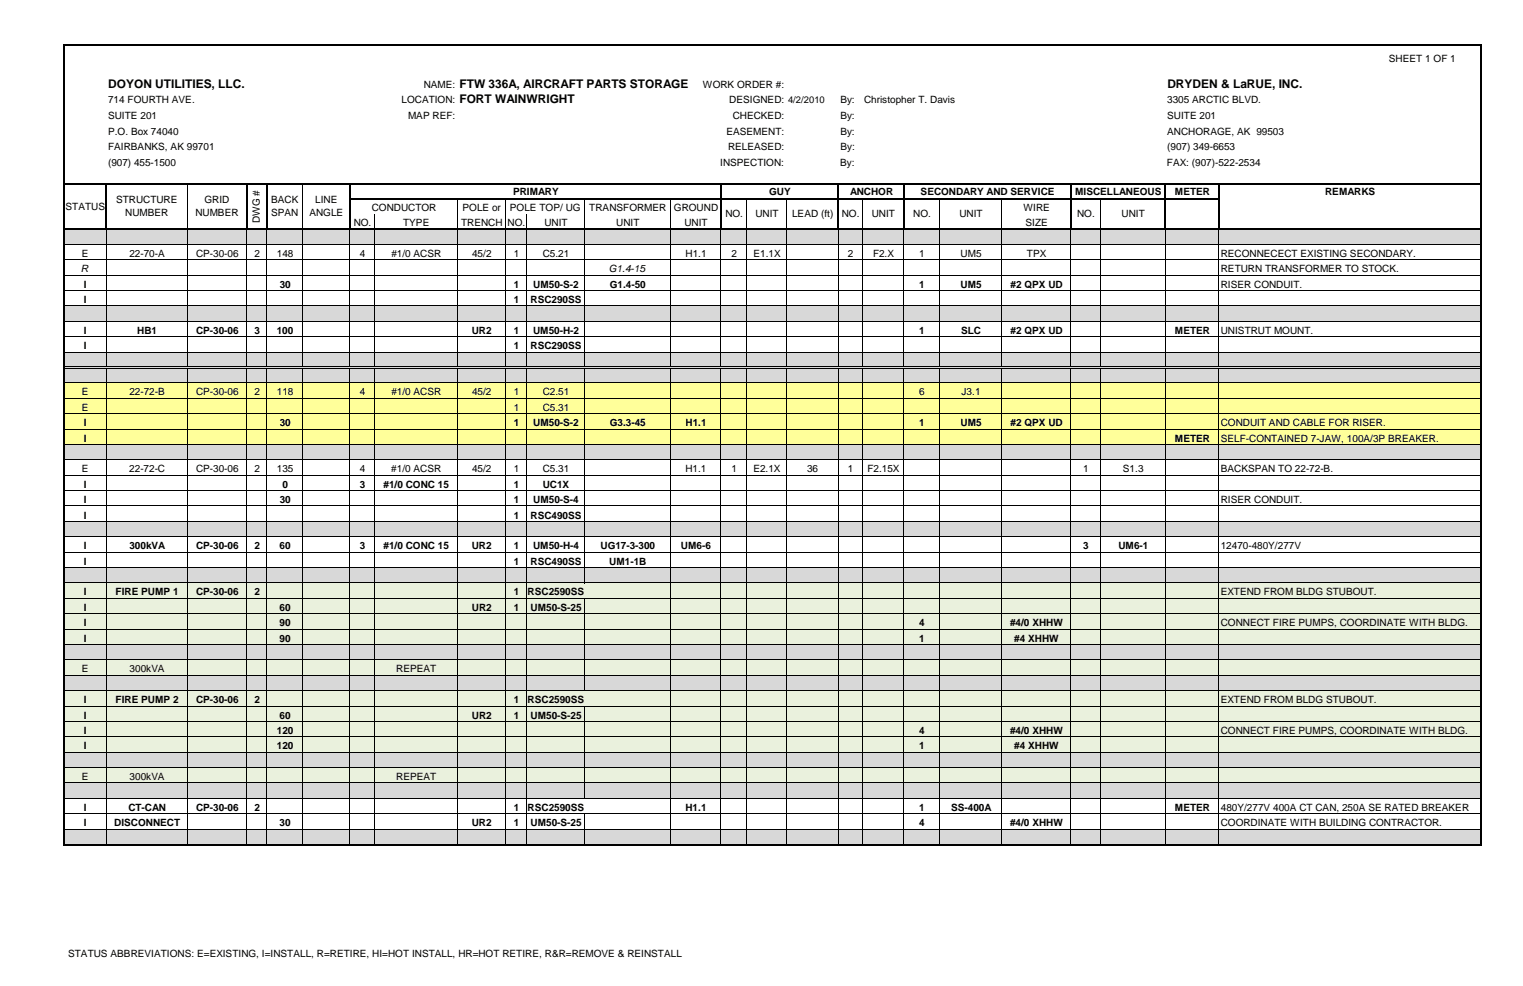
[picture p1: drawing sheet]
<svg xmlns="http://www.w3.org/2000/svg" width="432mm" height="279mm" viewBox="0 0 432 279" stroke-linecap="round" stroke-linejoin="round" font-family="sans-serif">
<defs><g id="words">
<g font-size="3.4">
<text x="30.7" y="24.9">DOYON UTILITIES, LLC.</text>
<text x="130.3" y="24.9">FTW 336A, AIRCRAFT PARTS STORAGE</text>
<text x="130.3" y="29.3">FORT WAINWRIGHT</text>
<text x="331" y="24.9">DRYDEN &amp; LaRUE, INC.</text>
</g>
<g font-size="2.8">
<text x="393.8" y="17.5">SHEET 1 OF 1</text>
<text x="30.6" y="29.3">714 FOURTH AVE.</text>
<text x="113.8" y="29.3">LOCATION:</text>
<text x="120.1" y="24.9">NAME:</text>
<text x="199.3" y="24.9">WORK ORDER #:</text>
<text x="206.8" y="29.3">DESIGNED: 4/2/2010</text>
<text x="238.3" y="29.3">By:</text>
<text x="245" y="29.3">Christopher T. Davis</text>
<text x="330.9" y="29.3">3305 ARCTIC BLVD.</text>
<text x="30.6" y="33.8">SUITE 201</text>
<text x="115.7" y="33.8">MAP REF:</text>
<text x="207.7" y="33.8">CHECKED:</text>
<text x="238.3" y="33.8">By:</text>
<text x="330.9" y="33.8">SUITE 201</text>
<text x="30.6" y="38.2">P.O. Box 74040</text>
<text x="206" y="38.2">EASEMENT:</text>
<text x="238.3" y="38.2">By:</text>
<text x="330.9" y="38.2">ANCHORAGE, AK 99503</text>
<text x="30.6" y="42.5">FAIRBANKS, AK 99701</text>
<text x="30.6" y="46.9">(907) 455-1500</text>
<text x="204.2" y="46.9">INSPECTION:</text>
<text x="206.4" y="42.5">RELEASED:</text>
<text x="238.2" y="46.9">By:</text>
<text x="238.3" y="42.5">By:</text>
<text x="330.9" y="46.9">FAX: (907)-522-2534</text>
<text x="330.9" y="42.5">(907) 349-6653</text>
<text x="18.6" y="59.4">STATUS</text>
<text x="32.9" y="57.6">STRUCTURE</text>
<text x="58" y="57.6">GRID</text>
<text x="76.9" y="57.6">BACK</text>
<text x="89.4" y="57.6">LINE</text>
<text x="105.4" y="59.9">CONDUCTOR</text>
<text x="131.1" y="59.9">POLE or</text>
<text x="144.6" y="59.9">POLE TOP/ UG</text>
<text x="145.5" y="55.3">PRIMARY</text>
<text x="167.1" y="59.9">TRANSFORMER</text>
<text x="191.1" y="59.9">GROUND</text>
<text x="218.1" y="55.3">GUY</text>
<text x="241" y="55.3">ANCHOR</text>
<text x="261" y="55.3">SECONDARY AND SERVICE</text>
<text x="290.1" y="59.9">WIRE</text>
<text x="304.8" y="55.3">MISCELLANEOUS</text>
<text x="333.1" y="55.3">METER</text>
<text x="375.7" y="55.3">REMARKS</text>
<text x="35.5" y="61.1">NUMBER</text>
<text x="55.4" y="61.1">NUMBER</text>
<text x="73.7" y="63.2" transform="rotate(-90 73.7 63.2)">DWG #</text>
<text x="76.9" y="61.1">SPAN</text>
<text x="87.7" y="61.1">ANGLE</text>
<text x="100.3" y="63.9">NO.</text>
<text x="114.3" y="63.9">TYPE</text>
<text x="130.7" y="63.9">TRENCH NO.</text>
<text x="154.3" y="63.9">UNIT</text>
<text x="174.7" y="63.9">UNIT</text>
<text x="194" y="63.9">UNIT</text>
<text x="205.7" y="61.5">NO.</text>
<text x="214.2" y="61.5">UNIT</text>
<text x="224.6" y="61.5">LEAD (ft)</text>
<text x="238.7" y="61.5">NO.</text>
<text x="247.2" y="61.5">UNIT</text>
<text x="258.9" y="61.5">NO.</text>
<text x="272" y="61.5">UNIT</text>
<text x="290.7" y="63.9">SIZE</text>
<text x="305.4" y="61.5">NO.</text>
<text x="318" y="61.5">UNIT</text>
<text x="22.9" y="77.2">R</text>
<text x="23.2" y="72.8">E</text>
<text x="36.7" y="72.8">22-70-A</text>
<text x="55.6" y="72.8">CP-30-06</text>
<text x="72.1" y="72.8">2</text>
<text x="78.5" y="72.8">148</text>
<text x="102" y="72.8">4</text>
<text x="111" y="72.8">#1/0 ACSR</text>
<text x="133.9" y="72.8">45/2</text>
<text x="145.7" y="72.8">1</text>
<text x="153.9" y="72.8">C5.21</text>
<text x="172.6" y="77.2">G1.4-15</text>
<text x="194.4" y="72.8">H1.1</text>
<text x="207.4" y="72.8">2</text>
<text x="213.6" y="72.8">E1.1X</text>
<text x="240.4" y="72.8">2</text>
<text x="247.5" y="72.8">F2.X</text>
<text x="260.6" y="72.8">1</text>
<text x="272.4" y="72.8">UM5</text>
<text x="291.2" y="72.8">TPX</text>
<text x="346.1" y="72.8">RECONNECECT EXISTING SECONDARY.</text>
<text x="346.1" y="77.2">RETURN TRANSFORMER TO STOCK.</text>
<text x="23.8" y="81.5">I</text>
<text x="79.3" y="81.5">30</text>
<text x="145.7" y="81.5">1</text>
<text x="151.2" y="81.5">UM50-S-2</text>
<text x="172.9" y="81.5">G1.4-50</text>
<text x="260.6" y="81.5">1</text>
<text x="272.3" y="81.5">UM5</text>
<text x="286.5" y="81.5">#2 QPX UD</text>
<text x="346.1" y="81.5">RISER CONDUIT.</text>
<text x="23.8" y="85.9">I</text>
<text x="145.7" y="85.9">1</text>
<text x="150.4" y="85.9">RSC290SS</text>
<text x="23.8" y="94.6">I</text>
<text x="38.9" y="94.6">HB1</text>
<text x="55.6" y="94.6">CP-30-06</text>
<text x="72.1" y="94.6">3</text>
<text x="78.5" y="94.6">100</text>
<text x="133.8" y="94.6">UR2</text>
<text x="145.7" y="94.6">1</text>
<text x="151.1" y="94.6">UM50-H-2</text>
<text x="260.6" y="94.6">1</text>
<text x="272.5" y="94.6">SLC</text>
<text x="286.5" y="94.6">#2 QPX UD</text>
<text x="333.1" y="94.6">METER</text>
<text x="346.1" y="94.6">UNISTRUT MOUNT.</text>
<text x="23.8" y="99">I</text>
<text x="145.7" y="99">1</text>
<text x="150.4" y="99">RSC290SS</text>
<text x="23.2" y="112.1">E</text>
<text x="36.7" y="112.1">22-72-B</text>
<text x="55.6" y="112.1">CP-30-06</text>
<text x="72.1" y="112.1">2</text>
<text x="78.5" y="112.1">118</text>
<text x="102" y="112.1">4</text>
<text x="111" y="112.1">#1/0 ACSR</text>
<text x="133.9" y="112.1">45/2</text>
<text x="145.7" y="112.1">1</text>
<text x="153.9" y="112.1">C2.51</text>
<text x="260.6" y="112.1">6</text>
<text x="272.6" y="112.1">J3.1</text>
<text x="23.2" y="116.4">E</text>
<text x="145.7" y="116.4">1</text>
<text x="153.9" y="116.4">C5.31</text>
<text x="23.8" y="120.8">I</text>
<text x="23.8" y="125.1">I</text>
<text x="79.3" y="120.8">30</text>
<text x="145.7" y="120.8">1</text>
<text x="151.2" y="120.8">UM50-S-2</text>
<text x="172.9" y="120.8">G3.3-45</text>
<text x="194.4" y="120.8">H1.1</text>
<text x="260.6" y="120.8">1</text>
<text x="272.3" y="120.8">UM5</text>
<text x="286.5" y="120.8">#2 QPX UD</text>
<text x="333.1" y="125.1">METER</text>
<text x="346.1" y="125.1">SELF-CONTAINED 7-JAW, 100A/3P BREAKER.</text>
<text x="346.1" y="120.8">CONDUIT AND CABLE FOR RISER.</text>
<text x="23.2" y="133.9">E</text>
<text x="36.7" y="133.9">22-72-C</text>
<text x="55.6" y="133.9">CP-30-06</text>
<text x="72.1" y="133.9">2</text>
<text x="78.5" y="133.9">135</text>
<text x="102" y="133.9">4</text>
<text x="110.9" y="133.9">#1/0 ACSR</text>
<text x="133.8" y="133.9">45/2</text>
<text x="145.7" y="133.9">1</text>
<text x="153.9" y="133.9">C5.31</text>
<text x="194.3" y="133.9">H1.1</text>
<text x="207.4" y="133.9">1</text>
<text x="213.6" y="133.9">E2.1X</text>
<text x="228.8" y="133.9">36</text>
<text x="240.4" y="133.9">1</text>
<text x="245.9" y="133.9">F2.15X</text>
<text x="307.1" y="133.9">1</text>
<text x="318.4" y="133.9">S1.3</text>
<text x="346.1" y="133.9">BACKSPAN TO 22-72-B.</text>
<text x="23.8" y="138.2">I</text>
<text x="23.8" y="142.6">I</text>
<text x="79.3" y="142.6">30</text>
<text x="80.1" y="138.2">0</text>
<text x="102" y="138.2">3</text>
<text x="108.8" y="138.2">#1/0 CONC 15</text>
<text x="145.7" y="138.2">1</text>
<text x="145.7" y="142.6">1</text>
<text x="151.2" y="142.6">UM50-S-4</text>
<text x="153.9" y="138.2">UC1X</text>
<text x="346.1" y="142.6">RISER CONDUIT.</text>
<text x="23.8" y="146.9">I</text>
<text x="145.7" y="146.9">1</text>
<text x="150.4" y="146.9">RSC490SS</text>
<text x="23.8" y="155.7">I</text>
<text x="36.7" y="155.7">300kVA</text>
<text x="55.6" y="155.7">CP-30-06</text>
<text x="72.1" y="155.7">2</text>
<text x="79.3" y="155.7">60</text>
<text x="102" y="155.7">3</text>
<text x="108.7" y="155.7">#1/0 CONC 15</text>
<text x="133.8" y="155.7">UR2</text>
<text x="145.7" y="155.7">1</text>
<text x="151.1" y="155.7">UM50-H-4</text>
<text x="170.3" y="155.7">UG17-3-300</text>
<text x="193.1" y="155.7">UM6-6</text>
<text x="307.1" y="155.7">3</text>
<text x="317.1" y="155.7">UM6-1</text>
<text x="346.1" y="155.7">12470-480Y/277V</text>
<text x="23.8" y="160">I</text>
<text x="145.7" y="160">1</text>
<text x="150.4" y="160">RSC490SS</text>
<text x="172.7" y="160">UM1-1B</text>
<text x="23.8" y="168.7">I</text>
<text x="23.8" y="173.1">I</text>
<text x="32.8" y="168.7">FIRE PUMP 1</text>
<text x="55.6" y="168.7">CP-30-06</text>
<text x="72.1" y="168.7">2</text>
<text x="79.3" y="173.1">60</text>
<text x="133.8" y="173.1">UR2</text>
<text x="145.7" y="168.7">1</text>
<text x="145.7" y="173.1">1</text>
<text x="149.6" y="168.7">RSC2590SS</text>
<text x="150.4" y="173.1">UM50-S-25</text>
<text x="346.1" y="168.7">EXTEND FROM BLDG STUBOUT.</text>
<text x="23.8" y="177.5">I</text>
<text x="79.3" y="177.5">90</text>
<text x="260.6" y="177.5">4</text>
<text x="286.4" y="177.5">#4/0 XHHW</text>
<text x="346.1" y="177.5">CONNECT FIRE PUMPS, COORDINATE WITH BLDG.</text>
<text x="23.8" y="181.8">I</text>
<text x="79.3" y="181.8">90</text>
<text x="260.6" y="181.8">1</text>
<text x="287.6" y="181.8">#4 XHHW</text>
<text x="23.2" y="190.5">E</text>
<text x="36.7" y="190.5">300kVA</text>
<text x="112.4" y="190.5">REPEAT</text>
<text x="23.8" y="203.6">I</text>
<text x="23.8" y="199.3">I</text>
<text x="32.8" y="199.3">FIRE PUMP 2</text>
<text x="55.6" y="199.3">CP-30-06</text>
<text x="72.1" y="199.3">2</text>
<text x="79.3" y="203.6">60</text>
<text x="133.8" y="203.6">UR2</text>
<text x="145.7" y="199.3">1</text>
<text x="145.7" y="203.6">1</text>
<text x="149.6" y="199.3">RSC2590SS</text>
<text x="150.4" y="203.6">UM50-S-25</text>
<text x="346.1" y="199.3">EXTEND FROM BLDG STUBOUT.</text>
<text x="23.8" y="208">I</text>
<text x="78.5" y="208">120</text>
<text x="260.6" y="208">4</text>
<text x="286.4" y="208">#4/0 XHHW</text>
<text x="346.1" y="208">CONNECT FIRE PUMPS, COORDINATE WITH BLDG.</text>
<text x="378.2" y="208">,</text>
<text x="23.8" y="212.3">I</text>
<text x="78.5" y="212.3">120</text>
<text x="260.6" y="212.3">1</text>
<text x="287.6" y="212.3">#4 XHHW</text>
<text x="23.2" y="221.1">E</text>
<text x="36.7" y="221.1">300kVA</text>
<text x="112.4" y="221.1">REPEAT</text>
<text x="23.8" y="229.8">I</text>
<text x="36.4" y="229.8">CT-CAN</text>
<text x="55.6" y="229.8">CP-30-06</text>
<text x="72.1" y="229.8">2</text>
<text x="145.7" y="229.8">1</text>
<text x="149.6" y="229.8">RSC2590SS</text>
<text x="194.3" y="229.8">H1.1</text>
<text x="260.6" y="229.8">1</text>
<text x="269.7" y="229.8">SS-400A</text>
<text x="333.1" y="229.8">METER</text>
<text x="346.1" y="229.8">480Y/277V 400A CT CAN, 250A SE RATED BREAKER</text>
<text x="23.8" y="234.1">I</text>
<text x="32.4" y="234.1">DISCONNECT</text>
<text x="79.3" y="234.1">30</text>
<text x="133.8" y="234.1">UR2</text>
<text x="145.7" y="234.1">1</text>
<text x="150.4" y="234.1">UM50-S-25</text>
<text x="260.6" y="234.1">4</text>
<text x="286.4" y="234.1">#4/0 XHHW</text>
<text x="346.1" y="234.1">COORDINATE WITH BUILDING CONTRACTOR.</text>
<text x="19.3" y="271.1">STATUS ABBREVIATIONS: E=EXISTING, I=INSTALL, R=RETIRE, HI=HOT INSTALL, HR=HOT RETIRE, R&amp;R=REMOVE &amp; REINSTALL</text>
</g>
</g></defs>
<path d="M18.2 65h401.7v4.3h-401.7z" fill="#d8d8d8"/>
<g fill="#000">
<path d="M17.8 12.6h.5v69.6h-.5zM18.3 12.6h401.8v.5h-401.8zM419.6 13.1h.5v69.1h-.5zM18.3 51.8h401.8v.5h-401.8zM29.8 52.3h.6v12.9h-.6zM69.6 52.3h.5v12.9h-.5zM75.4 52.3h.5v12.9h-.5zM99 52.3h.5v12.9h-.5zM99.5 56.1h246.3v.5h-246.3zM204.1 52.3h.5v12.9h-.5zM237.4 52.3h.6v12.9h-.6zM256 52.3h.5v12.9h-.5z"/>
<path d="M303.3 52.3h.5v12.9h-.5zM330.1 52.3h.5v12.9h-.5zM345.3 52.3h.5v12.9h-.5zM18.3 64.7h401.8v.5h-401.8z"/>
</g>
<g fill="none" stroke="#000" stroke-width=".28">
<path d="M53.1 52.3v12.4M85.8 52.3v12.4M129.7 56.6v8.1M143.3 56.6v8.1M165.7 56.6v8.1M190.1 56.6v8.1M211.8 56.6v8.1M222.9 56.6v8.1M244.4 56.6v8.1M266.4 56.6v8.1M284.1 56.6v8.1M312 56.6v8.1"/>
<path d="M18.3 69.3h401.3M18.3 73.6h401.3M18.3 78h401.3M30.1 65.2v17M53.1 65.2v17M69.9 65.2v17M75.7 65.2v17M85.8 65.2v17M99.2 65.2v17M106.2 60.7v4M106.2 65.2v17M129.7 65.2v17"/>
<path d="M143.3 65.2v17M149.4 60.7v4M149.4 65.2v17M165.7 65.2v17M190.1 65.2v17M204.4 65.2v17M211.8 65.2v17M222.9 65.2v17M237.7 65.2v17M244.4 65.2v17M256.3 65.2v17M266.4 65.2v17"/>
<path d="M284.1 65.2v17M303.5 65.2v17M312 65.2v17M330.4 65.2v17M345.6 65.2v17"/>
</g>
<g fill="#d8d8d8">
<path d="M18.2 86.7h401.7v4.4h-401.7z"/>
<path d="M18.2 99.8h401.7v8.7h-401.7z"/>
</g>
<path d="M18.2 108.5h401.7v17.5h-401.7z" fill="#ffff9a"/>
<path d="M18.2 125.9h401.7v4.4h-401.7z" fill="#d8d8d8"/>
<g fill="none" stroke="#000" stroke-width=".28">
<path d="M18.3 73.6h401.3M18.3 78h401.3M30.1 73.7v30.1M53.1 73.7v30.1M69.9 73.7v30.1M75.7 73.7v30.1M85.8 73.7v30.1M99.2 73.7v30.1M106.2 73.7v30.1M129.7 73.7v30.1M143.3 73.7v30.1M149.4 73.7v30.1"/>
<path d="M165.7 73.7v30.1M190.1 73.7v30.1M204.4 73.7v30.1M211.8 73.7v30.1M222.9 73.7v30.1M237.7 73.7v30.1M244.4 73.7v30.1M256.3 73.7v30.1M266.4 73.7v30.1M284.1 73.7v30.1M303.5 73.7v30.1M312 73.7v30.1"/>
<path d="M330.4 73.7v30.1M345.6 73.7v30.1M18.3 82.3h401.3M18.3 86.7h401.3M18.3 91.1h401.3M18.3 95.4h401.3M18.3 99.8h401.3M18.3 103.9h401.3M18.3 104.4h401.3M18.3 108.5h401.3M18.3 112.9h401.3M18.3 117.2h401.3"/>
<path d="M30.1 104.5v39M53.1 104.5v39M69.9 104.5v39M75.7 104.5v39M85.8 104.5v39M99.2 104.5v39M106.2 104.5v39M129.7 104.5v39M143.3 104.5v39M149.4 104.5v39M165.7 104.5v39M190.1 104.5v39"/>
<path d="M204.4 104.5v39M211.8 104.5v39M222.9 104.5v39M237.7 104.5v39M244.4 104.5v39M256.3 104.5v39M266.4 104.5v39M284.1 104.5v39M303.5 104.5v39M312 104.5v39M330.4 104.5v39M345.6 104.5v39"/>
<path d="M18.3 121.6h401.3M18.3 125.9h401.3M18.3 130.3h401.3M18.3 134.7h401.3M18.3 139h401.3M18.3 143.4h401.3"/>
</g>
<path d="M17.8 73.5h.5v70h-.5zM419.6 73.5h.5v70h-.5z" fill="#000"/>
<g fill="#d8d8d8">
<path d="M18.2 147.7h401.7v4.4h-401.7z"/>
<path d="M18.2 160.8h401.7v4.4h-401.7z"/>
</g>
<path d="M18.2 165.2h401.7v17.5h-401.7z" fill="#eaf1dd"/>
<path d="M18.2 182.6h401.7v4.4h-401.7z" fill="#d8d8d8"/>
<path d="M18.2 187h401.7v4.4h-401.7z" fill="#eaf1dd"/>
<path d="M18.2 191.3h401.7v4.4h-401.7z" fill="#d8d8d8"/>
<path d="M18.2 195.7h401.7v13.1h-401.7z" fill="#eaf1dd"/>
<g fill="none" stroke="#000" stroke-width=".28">
<path d="M18.3 139h401.3M30.1 139.1v69.7M53.1 139.1v69.7M69.9 139.1v69.7M75.7 139.1v69.7M85.8 139.1v69.7M99.2 139.1v69.7M106.2 139.1v69.7M129.7 139.1v69.7M143.3 139.1v69.7M149.4 139.1v69.7M165.7 139.1v26.2"/>
<path d="M190.1 139.1v69.7M204.4 139.1v69.7M211.8 139.1v69.7M222.9 139.1v69.7M237.7 139.1v69.7M244.4 139.1v69.7M256.3 139.1v69.7M266.4 139.1v69.7M284.1 139.1v69.7M303.5 139.1v69.7M312 139.1v69.7M330.4 139.1v69.7"/>
<path d="M345.6 139.1v69.7M18.3 143.4h401.3M18.3 147.7h401.3M18.3 152.1h401.3M18.3 156.5h401.3M18.3 160.8h401.3M18.3 165.2h401.3M18.3 169.5h401.3M18.3 173.9h401.3M18.3 178.3h401.3M165.7 169.7v26.1M18.3 182.6h401.3"/>
<path d="M18.3 187h401.3M18.3 191.3h401.3M18.3 195.7h401.3M18.3 200.1h401.3M18.3 204.4h401.3M165.7 200.2v8.6"/>
</g>
<path d="M17.8 138.9h.5v69.9h-.5zM419.6 138.9h.5v69.9h-.5z" fill="#000"/>
<path d="M18.2 208.3h401.7v4.9h-401.7z" fill="#eaf1dd"/>
<path d="M18.2 213.1h401.7v4.5h-401.7z" fill="#d8d8d8"/>
<path d="M18.2 217.5h401.7v4.4h-401.7z" fill="#eaf1dd"/>
<g fill="#d8d8d8">
<path d="M18.2 221.9h401.7v4.4h-401.7z"/>
<path d="M18.2 234.9h401.7v4.5h-401.7z"/>
</g>
<g fill="none" stroke="#000" stroke-width=".28">
<path d="M18.3 204.4h401.3M18.3 208.8h401.3M18.3 213.1h401.3M18.3 217.5h401.3M30.1 204.6v34.5M53.1 204.6v34.5M69.9 204.6v34.5M75.7 204.6v34.5M85.8 204.6v34.5M99.2 204.6v34.5M106.2 204.6v34.5M129.7 204.6v34.5"/>
<path d="M143.3 204.6v34.5M149.4 204.6v34.5M165.7 204.6v21.8M190.1 204.6v34.5M204.4 204.6v34.5M211.8 204.6v34.5M222.9 204.6v34.5M237.7 204.6v34.5M244.4 204.6v34.5M256.3 204.6v34.5M266.4 204.6v34.5M284.1 204.6v34.5"/>
<path d="M303.5 204.6v34.5M312 204.6v34.5M330.4 204.6v34.5M345.6 204.6v34.5M18.3 221.9h401.3M18.3 226.2h401.3M18.3 230.6h401.3M18.3 234.9h401.3M165.7 230.7v8.4"/>
</g>
<path d="M17.8 204.3h.5v35.3h-.5zM419.6 204.3h.5v35.3h-.5zM18.3 239.1h401.8v.5h-401.8z" fill="#000"/>
<use href="#words"/>
</svg>
